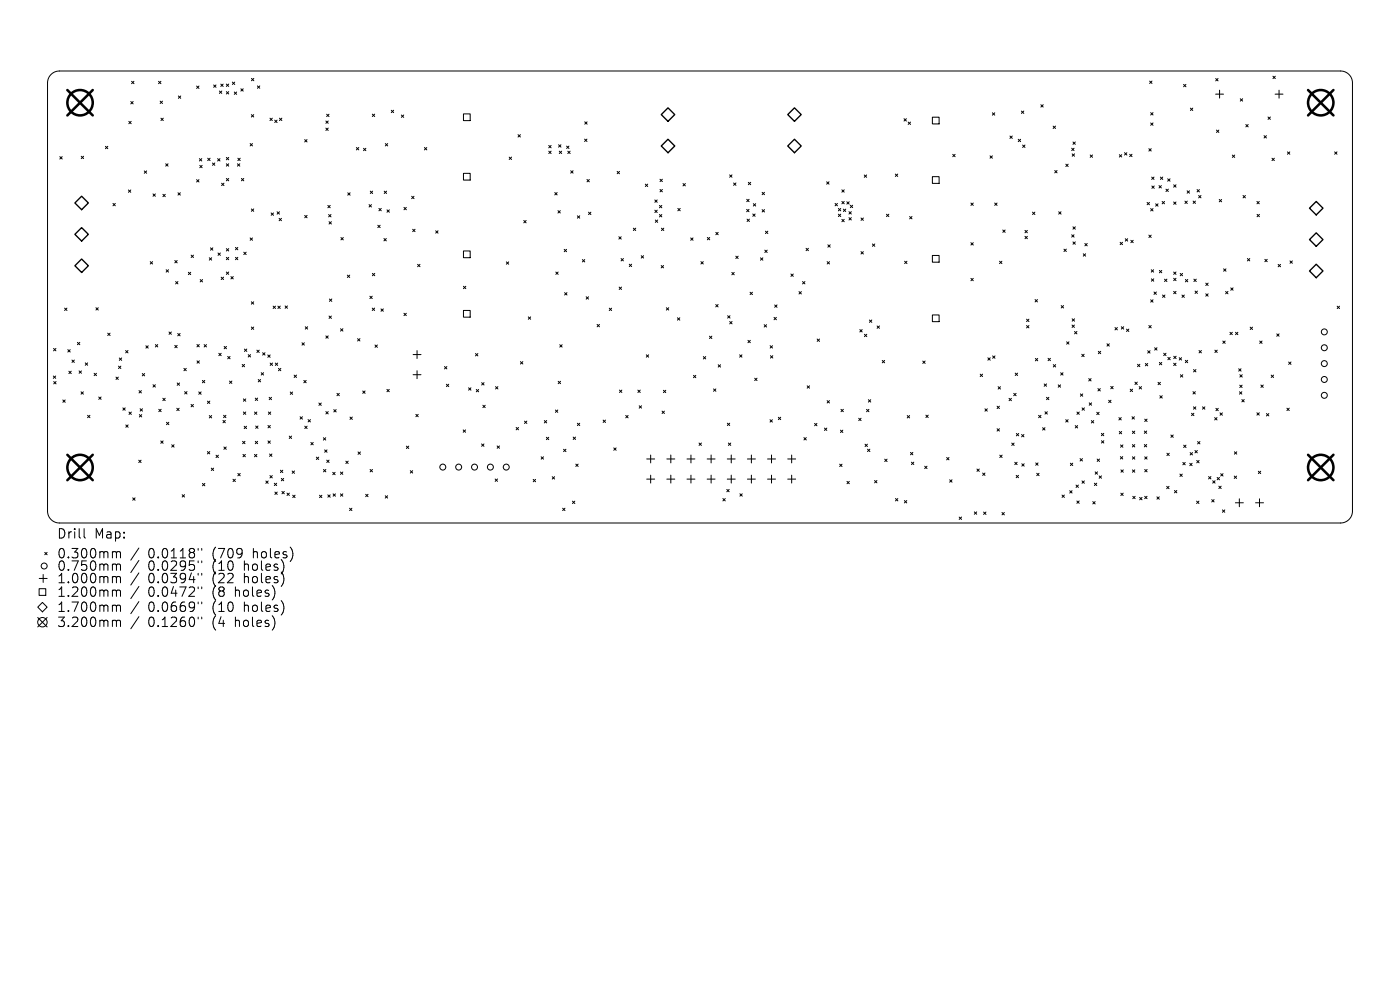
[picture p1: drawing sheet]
<svg xmlns="http://www.w3.org/2000/svg" width="297mm" height="210mm" viewBox="0 0 297 210" stroke-linecap="round" stroke-linejoin="round" font-family="sans-serif">
<defs><g id="words">
<g font-size="2.8">
<text x="12" y="114.5">Drill</text>
<text x="12" y="118.7">0.300mm</text>
<text x="20" y="114.5">Map:</text>
<text x="31.4" y="118.7">0.0118&quot;</text>
<text x="45.2" y="118.7">(709</text>
<text x="53.9" y="118.7">holes)</text>
<text x="12" y="121.4">0.750mm</text>
<text x="12" y="124">1.000mm</text>
<text x="31.4" y="121.4">0.0295&quot;</text>
<text x="31.4" y="124">0.0394&quot;</text>
<text x="45.2" y="121.4">(10</text>
<text x="45.2" y="124">(22</text>
<text x="52" y="121.4">holes)</text>
<text x="52" y="124">holes)</text>
<text x="12" y="126.9">1.200mm</text>
<text x="12" y="130.1">1.700mm</text>
<text x="31.4" y="126.9">0.0472&quot;</text>
<text x="31.4" y="130.1">0.0669&quot;</text>
<text x="45.2" y="126.9">(8</text>
<text x="45.2" y="130.1">(10</text>
<text x="50.1" y="126.9">holes)</text>
<text x="52" y="130.1">holes)</text>
<text x="12" y="133.3">3.200mm</text>
<text x="31.4" y="133.3">0.1260&quot;</text>
<text x="45.2" y="133.3">(4</text>
<text x="50.1" y="133.3">holes)</text>
</g>
</g></defs>
<g fill="none" stroke="#000" stroke-width=".21">
<path d="M10.8 15.8l.9-.6 .9-.1h271.8a2.52 2.52 0 0 1 2.5 2.5v90.8a2.52 2.52 0 0 1-2.5 2.5h-271.8a2.52 2.52 0 0 1-2.5-2.5v-90.8l.1-.9zM27.9 17.2l.5 .6M28.4 17.2l-.5 .6M33.6 17.2l.5 .6M34.1 17.2l-.5 .6M41.7 18.3l.5 .5M42.2 18.3l-.5 .5M45.3 18l.5 .5M45.8 18l-.5 .5M46.5 19.3l.5 .5M46.8 17.8l.5 .5M47 19.3l-.5 .5"/>
<path d="M47.3 17.8l-.5 .5M48 17.8l.5 .5M48 19.4l.5 .5M48.5 17.8l-.5 .5M48.5 19.4l-.5 .5M49.3 17.4l.5 .5M49.7 19.5l.5 .5M49.8 17.4l-.5 .5M50.2 19.5l-.5 .5M51.1 18.8l.5 .5M51.6 18.8l-.5 .5M53.3 16.6l.6 .5"/>
<path d="M53.9 16.6l-.6 .5M54.6 18.2l.5 .5M55.1 18.2l-.5 .5M243.9 17.2l.5 .5M244.4 17.2l-.5 .5M251.1 17.9l.5 .5M251.6 17.9l-.5 .5M257.9 20h1.7M257.9 16.7l.5 .5M258.4 16.7l-.5 .5M258.7 19.1v1.7M270 16.2l.6 .5"/>
<path d="M270.5 20h1.7M270.6 16.2l-.6 .5M271.3 19.1v1.7M12.7 33.2l.5 .5M13.2 33.2l-.5 .5M17.2 33.1l.5 .5M17.7 33.1l-.5 .5M22.4 31l.5 .5M22.9 31l-.5 .5M27.3 25.7l.5 .5M27.7 21.5l.6 .5M27.8 25.7l-.5 .5"/>
<path d="M28.3 21.5l-.6 .5M30.6 36.3l.5 .5M31.1 36.3l-.5 .5M34 21.5l.5 .5M34.1 25.1l.5 .5M34.5 21.5l-.5 .5M34.6 25.1l-.5 .5M35.1 34.7l.6 .5M35.7 34.7l-.6 .5M37.8 20.4l.5 .5M38.3 20.4l-.5 .5M41.7 38.1l.5 .5"/>
<path d="M42.2 38.1l-.5 .5M42.3 33.6l.5 .6M42.4 35.1l.5 .5M42.8 33.6l-.5 .6M42.9 35.1l-.5 .5M44.1 33.6l.5 .5M44.6 33.6l-.5 .5M45.1 34.6l.5 .5M45.6 34.6l-.5 .5M46.2 33.6l.5 .6M46.7 33.6l-.5 .6M47 38.9l.5 .5"/>
<path d="M47.5 38.9l-.5 .5M48 33.4l.5 .5M48 34.7l.5 .5M48 37.9l.5 .5M48.5 37.9l-.5 .5M48.5 33.4l-.5 .5M48.5 34.7l-.5 .5M50.4 34.7l.5 .5M50.5 33.6l.5 .5M50.9 34.7l-.5 .5M51 33.6l-.5 .5M51.2 37.9l.5 .5"/>
<path d="M51.7 37.9l-.5 .5M53.1 30.5l.5 .5M53.3 24.3l.5 .5M53.6 30.5l-.5 .5M53.8 24.3l-.5 .5M57.3 25.1l.5 .5M57.8 25.1l-.5 .5M58.3 25.5l.5 .5M58.8 25.5l-.5 .5M59.3 25.1l.5 .5M59.8 25.1l-.5 .5M64.6 29.6l.5 .5"/>
<path d="M65.1 29.6l-.5 .5M69.1 25.7l.5 .5M69.1 27.2l.5 .5M69.3 24.2l.5 .5M69.6 25.7l-.5 .5M69.6 27.2l-.5 .5M69.8 24.2l-.5 .5M75.6 31.3l.5 .5M76.1 31.3l-.5 .5M77.1 31.5l.5 .5M77.6 31.5l-.5 .5M79 24.2l.5 .5"/>
<path d="M79.5 24.2l-.5 .5M81.7 30.5l.5 .5M82.2 30.5l-.5 .5M83 23.4l.5 .5M83.5 23.4l-.5 .5M85.1 24.4l.5 .5M85.6 24.4l-.5 .5M90 31.3l.5 .5M90.5 31.3l-.5 .5M98.3 24.2h1.4v1.4h-1.4zM98.3 36.8h1.4v1.4h-1.4zM108 33.3l.5 .5"/>
<path d="M108.5 33.3l-.5 .5M109.9 28.6l.5 .5M110.4 28.6l-.5 .5M116.4 30.9l.5 .5M116.4 32.1l.5 .5M116.9 30.9l-.5 .5M116.9 32.1l-.5 .5M118.5 30.7l.5 .5M118.7 32.1l.5 .5M119 30.7l-.5 .5M119.2 32.1l-.5 .5M120.2 31l.5 .5"/>
<path d="M120.5 32.1l.5 .5M120.7 31l-.5 .5M121 32.1l-.5 .5M121.1 36.2l.5 .5M121.6 36.2l-.5 .5M124 29.5l.5 .5M124.1 25.8l.5 .5M124.5 29.5l-.5 .5M124.5 38.1l.5 .5M124.6 25.8l-.5 .5M125 38.1l-.5 .5M130.9 36.4l.5 .5"/>
<path d="M131.4 36.4l-.5 .5M136.9 39.1l.5 .5M137.4 39.1l-.5 .5M140 38l.5 .5M140.5 38l-.5 .5M144.9 38.9l.5 .5M145.4 38.9l-.5 .5M154.8 37.1l.5 .5M155.3 37.1l-.5 .5M155.6 38.8l.5 .5M156.1 38.8l-.5 .5M158.8 38.7l.5 .5"/>
<path d="M159.3 38.7l-.5 .5M175.4 38.6l.5 .5M175.9 38.6l-.5 .5M183.3 37.1l.6 .5M183.9 37.1l-.6 .5M189.9 36.9l.5 .5M190.4 36.9l-.5 .5M191.8 25.2l.5 .5M192.3 25.2l-.5 .5M192.7 25.9l.5 .5M193.2 25.9l-.5 .5M197.8 24.9h1.4v1.4h-1.4z"/>
<path d="M197.8 37.5h1.4v1.4h-1.4zM202.1 32.7l.5 .5M202.6 32.7l-.5 .5M210 33.1l.5 .5M210.5 33.1l-.5 .5M210.5 23.9l.5 .5M211 23.9l-.5 .5M214.2 28.9l.6 .5M214.8 28.9l-.6 .5M216 29.5l.5 .5M216.5 29.5l-.5 .5M216.7 23.6l.5 .5"/>
<path d="M216.9 30.8l.5 .5M217.2 23.6l-.5 .5M217.4 30.8l-.5 .5M220.8 22.2l.5 .5M221.3 22.2l-.5 .5M223.4 26.8l.5 .5M223.8 36.2l.5 .5M223.9 26.8l-.5 .5M224.3 36.2l-.5 .5M226.1 34.8l.5 .5M226.6 34.8l-.5 .5M227.4 31.4l.5 .5"/>
<path d="M227.5 32.6l.5 .5M227.6 30.1l.5 .5M227.9 31.4l-.5 .5M228 32.6l-.5 .5M228.1 30.1l-.5 .5M231.3 32.9l.5 .5M231.8 32.9l-.5 .5M237.5 32.8l.5 .5M238 32.8l-.5 .5M238.6 32.4l.5 .5M239.1 32.4l-.5 .5M239.6 32.7l.6 .5"/>
<path d="M240.2 32.7l-.6 .5M243.7 31.5l.5 .5M244.1 23.9l.5 .5M244.1 26.1l.5 .5M244.2 31.5l-.5 .5M244.3 37.6l.5 .5M244.4 39.5l.5 .5M244.6 23.9l-.5 .5M244.6 26.1l-.5 .5M244.8 37.6l-.5 .5M244.9 39.5l-.5 .5M245.9 39.4l.5 .5"/>
<path d="M246.2 37.6l.5 .5M246.4 39.4l-.5 .5M246.7 37.6l-.5 .5M247.7 37.9l.5 .5M248.2 37.9l-.5 .5M249 39.2l.5 .5M249.5 39.2l-.5 .5M252.5 22.9l.5 .5M253 22.9l-.5 .5M258.1 27.6l.5 .5M258.6 27.6l-.5 .5M261.4 32.9l.5 .5"/>
<path d="M261.9 32.9l-.5 .5M263.1 20.9l.5 .6M263.6 20.9l-.5 .6M264.3 26.4l.5 .5M264.8 26.4l-.5 .5M268.2 28.8l.5 .5M268.7 28.8l-.5 .5M269 24.8l.5 .5M269.5 24.8l-.5 .5M269.8 33.6l.5 .5M270.3 33.6l-.5 .5M273.1 32.2l.5 .5"/>
<path d="M273.6 32.2l-.5 .5M283.1 32.2l.5 .5M283.6 32.2l-.5 .5M24 43.2l.5 .5M24.5 43.2l-.5 .5M27.2 40.3l.5 .5M27.7 40.3l-.5 .5M31.9 55.5l.5 .5M32.4 55.5l-.5 .5M32.5 41.1l.5 .5M33 41.1l-.5 .5M34.6 41.2l.5 .5"/>
<path d="M35.1 41.2l-.5 .5M35.2 57.2l.6 .5M35.8 57.2l-.6 .5M37.1 55.3l.5 .5M37.3 59.7l.5 .5M37.6 55.3l-.5 .5M37.8 59.7l-.5 .5M37.8 40.9l.5 .5M38.3 40.9l-.5 .5M40 57.8l.5 .5M40.5 57.8l-.5 .5M40.5 54.1l.6 .5"/>
<path d="M41.1 54.1l-.6 .5M42.5 59.3l.5 .5M43 59.3l-.5 .5M44.4 54.7l.5 .5M44.7 52.6l.5 .5M44.9 54.7l-.5 .5M45.2 52.6l-.5 .5M46.3 53.7l.5 .5M46.8 53.7l-.5 .5M46.9 58.8l.5 .5M47.4 58.8l-.5 .5M48 54.6l.5 .5"/>
<path d="M48 52.7l.5 .5M48 57.7l.5 .5M48.5 57.7l-.5 .5M48.5 52.7l-.5 .5M48.5 54.6l-.5 .5M49 58.7l.5 .5M49.5 58.7l-.5 .5M50 52.5l.5 .5M50 54.6l.5 .5M50.5 54.6l-.5 .5M50.5 52.5l-.5 .5M51.7 53.5l.5 .5"/>
<path d="M52.2 53.5l-.5 .5M53.1 50.5l.5 .5M53.3 44.3l.5 .5M53.6 50.5l-.5 .5M53.8 44.3l-.5 .5M57.5 45.2l.5 .5M58 45.2l-.5 .5M58.8 44.9l.5 .5M59.2 46.3l.5 .5M59.3 44.9l-.5 .5M59.7 46.3l-.5 .5M64.6 45.7l.5 .5"/>
<path d="M65.1 45.7l-.5 .5M69.5 43.6l.6 .5M69.7 45.5l.5 .5M69.8 47l.5 .5M70.1 43.6l-.6 .5M70.2 45.5l-.5 .5M70.3 47l-.5 .5M72.3 50.4l.5 .5M72.8 50.4l-.5 .5M73.7 58.4l.5 .5M73.8 40.9l.5 .5M74.2 58.4l-.5 .5"/>
<path d="M74.3 40.9l-.5 .5M78.3 43.4l.5 .5M78.5 40.5l.6 .5M78.8 43.4l-.5 .5M79 58l.5 .5M79.1 40.5l-.6 .5M79.5 58l-.5 .5M80.1 47.8l.6 .5M80.4 44.2l.5 .5M80.7 47.8l-.6 .5M80.9 44.2l-.5 .5M81.4 50.6l.6 .5"/>
<path d="M81.5 40.5l.5 .5M82 50.6l-.6 .5M82 40.5l-.5 .5M82.1 44.5l.5 .5M82.6 44.5l-.5 .5M85.7 44l.5 .5M86.2 44l-.5 .5M87.3 41.6l.5 .5M87.5 48.6l.6 .5M87.8 41.6l-.5 .5M88.1 48.6l-.6 .5M88.6 56.1l.5 .5"/>
<path d="M89.1 56.1l-.5 .5M92.4 49l.5 .5M92.9 49l-.5 .5M98.3 53.2h1.4v1.5h-1.4zM107.4 55.6l.5 .5M107.9 55.6l-.5 .5M111.1 46.8l.5 .5M111.6 46.8l-.5 .5M117.7 40.8l.5 .6M117.9 57.7l.5 .5M118.2 40.8l-.5 .6M118.4 44.7l.5 .5"/>
<path d="M118.4 57.7l-.5 .5M118.9 44.7l-.5 .5M119.7 52.9l.5 .5M120.2 52.9l-.5 .5M122.5 45.8l.5 .5M123 45.8l-.5 .5M123.5 55.1l.6 .5M124.1 55.1l-.6 .5M124.9 45l.5 .5M125.4 45l-.5 .5M131.3 50.2l.5 .5M131.8 54.8l.5 .5"/>
<path d="M131.8 50.2l-.5 .5M132.3 54.8l-.5 .5M133.5 56l.5 .6M134 56l-.5 .6M134.4 48.4l.5 .5M134.9 48.4l-.5 .5M136 54.2l.5 .5M136.5 54.2l-.5 .5M138.9 42.4l.5 .5M138.9 44.6l.5 .5M139 46.7l.5 .5M139.4 42.4l-.5 .5"/>
<path d="M139.4 44.6l-.5 .5M139.5 46.7l-.5 .5M139.9 43.6l.5 .5M139.9 45.5l.5 .5M140 40.2l.5 .5M140.3 56.3l.5 .5M140.3 48.4l.5 .5M140.4 43.6l-.5 .5M140.4 45.5l-.5 .5M140.5 40.2l-.5 .5M140.8 56.3l-.5 .5M140.8 48.4l-.5 .5"/>
<path d="M143.8 44.2l.5 .5M144.3 44.2l-.5 .5M146.5 50.5l.5 .5M147 50.5l-.5 .5M148.7 55.5l.5 .5M149.2 55.5l-.5 .5M150.1 50.4l.5 .5M150.6 50.4l-.5 .5M151.9 49.3l.5 .5M152.4 49.3l-.5 .5M155.3 57.8l.5 .5M155.8 57.8l-.5 .5"/>
<path d="M156.1 54.3l.5 .5M156.6 54.3l-.5 .5M158.4 44.4l.5 .5M158.4 42.3l.5 .5M158.5 46.5l.5 .5M158.9 44.4l-.5 .5M158.9 42.3l-.5 .5M159 46.5l-.5 .5M159.7 45.4l.5 .5M159.8 43.2l.5 .5M160.2 45.4l-.5 .5M160.3 43.2l-.5 .5"/>
<path d="M161.3 54.7l.5 .5M161.7 40.8l.5 .5M161.7 44.5l.5 .5M161.8 54.7l-.5 .5M162.2 40.8l-.5 .5M162.2 44.5l-.5 .5M162.3 53.1l.5 .5M162.4 49l.5 .5M162.8 53.1l-.5 .5M162.9 49l-.5 .5M167.8 58.1l.5 .5M168.3 58.1l-.5 .5"/>
<path d="M170.3 59.7l.5 .5M170.8 59.7l-.5 .5M171 52.7l.5 .5M171.5 52.7l-.5 .5M175.5 55.5l.5 .5M175.6 51.9l.5 .5M176 55.5l-.5 .5M176.1 51.9l-.5 .5M177.2 43.2l.5 .5M177.7 43.2l-.5 .5M177.9 44.2l.5 .5M177.9 45.4l.5 .5"/>
<path d="M178.4 44.2l-.5 .5M178.4 45.4l-.5 .5M178.6 40.3l.5 .5M178.6 42.7l.5 .5M178.6 46.5l.5 .5M178.9 44.4l.5 .5M179.1 42.7l-.5 .5M179.1 40.3l-.5 .5M179.1 46.5l-.5 .5M179.4 44.4l-.5 .5M179.6 42.8l.6 .5M180.1 44.9l.5 .5"/>
<path d="M180.1 46.2l.5 .5M180.2 42.8l-.6 .5M180.4 43.5l.5 .5M180.6 44.9l-.5 .5M180.6 46.2l-.5 .5M180.9 43.5l-.5 .5M182.7 46.2l.5 .6M182.7 53.4l.5 .5M183.2 46.2l-.5 .6M183.2 53.4l-.5 .5M185.1 51.7l.5 .6M185.6 51.7l-.5 .6"/>
<path d="M188.1 45.4l.5 .5M188.6 45.4l-.5 .5M191.9 55.4l.5 .5M192.4 55.4l-.5 .5M193 45.9l.5 .5M193.5 45.9l-.5 .5M197.8 54.2h1.4v1.4h-1.4zM206 43.1l.5 .5M206 51.5l.5 .5M206 59l.5 .6M206.5 43.1l-.5 .5M206.5 51.5l-.5 .5"/>
<path d="M206.5 59l-.5 .6M211 43.1l.5 .5M211.5 43.1l-.5 .5M212 55.4l.5 .5M212.5 55.4l-.5 .5M212.7 48.8l.5 .5M213.2 48.8l-.5 .5M217.4 48.9l.5 .5M217.4 50.1l.5 .5M217.9 48.9l-.5 .5M217.9 50.1l-.5 .5M219 45l.5 .5"/>
<path d="M219.5 45l-.5 .5M224.6 44.9l.5 .5M225.1 44.9l-.5 .5M225.7 52.9l.5 .5M226.2 52.9l-.5 .5M227.4 49.8l.5 .5M227.6 48.1l.5 .5M227.6 51.3l.5 .5M227.9 49.8l-.5 .5M228.1 48.1l-.5 .5M228.1 51.3l-.5 .5M229.8 53.8l.5 .5"/>
<path d="M230.1 51.6l.5 .6M230.3 53.8l-.5 .5M230.6 51.6l-.5 .6M237.6 51.4l.5 .5M238.1 51.4l-.5 .5M238.7 50.6l.5 .5M239.2 50.6l-.5 .5M239.9 51l.5 .5M240.4 51l-.5 .5M243.3 42.9l.6 .5M243.7 49.9l.5 .5M243.9 42.9l-.6 .5"/>
<path d="M244.1 44.2l.5 .6M244.2 49.9l-.5 .5M244.2 57.2l.5 .5M244.3 59.2l.5 .5M244.6 44.2l-.5 .6M244.7 57.2l-.5 .5M244.8 59.2l-.5 .5M245.2 43.2l.5 .5M245.7 43.2l-.5 .5M246 57.4l.5 .5M246.5 57.4l-.5 .5M246.5 42.7l.6 .5"/>
<path d="M247.1 42.7l-.6 .5M247.1 59.2l.5 .5M247.4 40.1l.5 .5M247.6 59.2l-.5 .5M247.9 40.1l-.5 .5M249 57.7l.5 .5M249 42.8l.5 .5M249 59l.5 .5M249.5 42.8l-.5 .5M249.5 57.7l-.5 .5M249.5 59l-.5 .5M250.4 58l.5 .5"/>
<path d="M250.9 58l-.5 .5M251.4 42.7l.5 .5M251.5 59.3l.5 .5M251.8 40.5l.5 .5M251.9 42.7l-.5 .5M252 59.3l-.5 .5M252.3 40.5l-.5 .5M253.1 42.6l.5 .6M253.3 59.2l.5 .5M253.6 42.6l-.5 .6M253.8 59.2l-.5 .5M253.9 40.2l.6 .5"/>
<path d="M254.3 41.5l.5 .5M254.5 40.2l-.6 .5M254.8 41.5l-.5 .5M258.7 42.3l.5 .5M259.2 42.3l-.5 .5M259.6 57l.5 .5M260.1 57l-.5 .5M263.7 41.5l.5 .5M264.2 41.5l-.5 .5M264.6 54.8l.5 .5M265.1 54.8l-.5 .5M266.6 42.7l.6 .5"/>
<path d="M266.7 45.5l.5 .5M267.2 42.7l-.6 .5M267.2 45.5l-.5 .5M268.3 55l.5 .5M268.8 55l-.5 .5M271.2 56.1l.5 .5M271.7 56.1l-.5 .5M273.7 55.3l.5 .6M274.2 55.3l-.5 .6M11.3 79.8l.5 .5M11.4 73.9l.5 .5M11.8 79.8l-.5 .5"/>
<path d="M11.9 73.9l-.5 .5M13.7 65.4l.5 .5M14.2 65.4l-.5 .5M14.4 74.2l.5 .5M14.6 78.7l.5 .6M14.9 74.2l-.5 .5M15.1 78.7l-.5 .6M15.3 76.4l.5 .5M15.8 76.4l-.5 .5M16.4 72.6l.5 .5M16.8 78.7l.5 .5M16.9 72.6l-.5 .5"/>
<path d="M17.3 78.7l-.5 .5M18.1 77l.5 .5M18.6 77l-.5 .5M20 79.2l.5 .5M20.3 65.3l.5 .5M20.5 79.2l-.5 .5M20.8 65.3l-.5 .5M22.9 70.7l.5 .5M23.4 70.7l-.5 .5M24.6 80l.5 .5M25.1 80l-.5 .5M25.1 77.7l.5 .5"/>
<path d="M25.3 75.9l.5 .5M25.6 77.7l-.5 .5M25.8 75.9l-.5 .5M26.7 74.4l.5 .5M27.2 74.4l-.5 .5M30.2 79.2l.5 .5M30.7 79.2l-.5 .5M30.9 73.3l.5 .6M31.4 73.3l-.5 .6M33 73.1l.5 .5M33.5 73.1l-.5 .5M35.9 70.4l.5 .5"/>
<path d="M36.4 70.4l-.5 .5M37.1 73.3l.5 .5M37.6 73.3l-.5 .5M37.7 70.7l.5 .5M38.2 70.7l-.5 .5M39 78.1l.5 .5M39.5 78.1l-.5 .5M41.8 73.1l.5 .5M41.8 76.5l.5 .5M42.3 73.1l-.5 .5M42.3 76.5l-.5 .5M43.3 73.1l.5 .5"/>
<path d="M43.8 73.1l-.5 .5M46.4 74.9l.5 .6M46.9 74.9l-.5 .6M47.5 73.5l.6 .5M48.1 73.5l-.6 .5M48.3 75.6l.5 .5M48.8 75.6l-.5 .5M51.4 77.3l.5 .5M51.9 74l.5 .5M51.9 77.3l-.5 .5M52.4 74l-.5 .5M52.7 75.2l.5 .5"/>
<path d="M53.2 75.2l-.5 .5M53.3 64l.5 .5M53.3 69.4l.5 .5M53.8 64l-.5 .5M53.8 69.4l-.5 .5M54.5 74.3l.5 .5M55 74.3l-.5 .5M55.4 79.1l.5 .5M55.7 74.8l.5 .5M55.9 79.1l-.5 .5M56.2 74.8l-.5 .5M56.8 75.3l.5 .5"/>
<path d="M57.3 77l.5 .5M57.3 75.3l-.5 .5M57.8 77l-.5 .5M57.9 64.9l.5 .5M58.4 77l.5 .5M58.4 64.9l-.5 .5M58.9 77l-.5 .5M59 64.9l.5 .5M59.1 78.1l.5 .5M59.5 64.9l-.5 .5M59.6 78.1l-.5 .5M60.5 64.9l.5 .5"/>
<path d="M61 64.9l-.5 .5M62.4 79.6l.5 .5M62.9 79.6l-.5 .5M64.1 72.7l.5 .5M64.6 72.7l-.5 .5M64.8 69.3l.5 .5M65.3 69.3l-.5 .5M69.1 71.2l.5 .5M69.6 71.2l-.5 .5M69.8 67l.5 .5M69.9 63.4l.5 .5M70.3 67l-.5 .5"/>
<path d="M70.4 63.4l-.5 .5M72.2 69.7l.5 .5M72.7 69.7l-.5 .5M75.9 71.8l.5 .5M76.4 71.8l-.5 .5M78.5 62.8l.5 .5M79 62.8l-.5 .5M79 65.4l.5 .5M79.5 65.4l-.5 .5M79.6 73.2l.5 .5M80.1 73.2l-.5 .5M80.8 65.5l.5 .5"/>
<path d="M81.3 65.5l-.5 .5M85.7 66.5l.5 .5M86.2 66.5l-.5 .5M87.6 75.2h1.7M87.6 79.5h1.7M88.5 74.4v1.7M88.5 78.6v1.7M94.3 77.8l.5 .5M94.8 77.8l-.5 .5M98.3 60.7l.5 .5M98.3 65.9h1.4v1.4h-1.4zM98.8 60.7l-.5 .5"/>
<path d="M100.9 75l.5 .5M101.4 75l-.5 .5M110.4 76.7l.5 .5M110.9 76.7l-.5 .5M112.1 67.2l.5 .5M112.6 67.2l-.5 .5M118.8 73.1l.5 .5M119.3 73.1l-.5 .5M119.8 62.1l.5 .5M120.3 62.1l-.5 .5M124.4 63l.5 .5M124.9 63l-.5 .5"/>
<path d="M126.7 68.8l.5 .5M127.2 68.8l-.5 .5M129.2 65.4l.6 .5M129.8 65.4l-.6 .5M131.4 60.9l.5 .5M131.9 60.9l-.5 .5M137.1 75.3l.5 .5M137.6 75.3l-.5 .5M141.4 65.3l.5 .5M141.9 65.3l-.5 .5M143.7 67.4l.5 .5M144.2 67.4l-.5 .5"/>
<path d="M147.1 79.6l.5 .5M147.6 79.6l-.5 .5M149.2 75.6l.5 .5M149.7 75.6l-.5 .5M150.5 71.3l.5 .5M151 71.3l-.5 .5M151.8 64.6l.5 .5M152.3 64.6l-.5 .5M152.4 77.4l.5 .5M152.9 77.4l-.5 .5M154.4 67l.5 .5M154.8 68.2l.5 .5"/>
<path d="M154.9 67l-.5 .5M155.3 68.2l-.5 .5M156.9 75.3l.5 .5M157.4 75.3l-.5 .5M158.7 72.2l.5 .5M159.1 62l.5 .5M159.2 72.2l-.5 .5M159.6 62l-.5 .5M162.1 68.9l.5 .5M162.6 68.9l-.5 .5M163.4 73.3l.5 .5M163.4 75.5l.5 .5"/>
<path d="M163.9 73.3l-.5 .5M163.9 75.5l-.5 .5M164.2 67.3l.5 .5M164.3 64.7l.5 .5M164.7 67.3l-.5 .5M164.8 64.7l-.5 .5M169.5 61.9l.5 .5M170 61.9l-.5 .5M173.4 71.9l.5 .5M173.9 71.9l-.5 .5M182.4 69.9l.5 .5M182.9 69.9l-.5 .5"/>
<path d="M183.4 70.9l.5 .5M183.9 70.9l-.5 .5M184.4 67.9l.5 .5M184.9 67.9l-.5 .5M186.1 69.1l.5 .5M186.6 69.1l-.5 .5M187.2 76.5l.5 .5M187.7 76.5l-.5 .5M195.8 76.6l.5 .5M196.3 76.6l-.5 .5M197.8 66.8h1.4v1.4h-1.4zM207.9 79.4l.5 .5"/>
<path d="M208.4 79.4l-.5 .5M209.6 75.9l.5 .5M210.1 75.9l-.5 .5M210.6 75.5l.5 .5M211.1 75.5l-.5 .5M215.4 79.2l.5 .5M215.9 79.2l-.5 .5M217.8 67.7l.5 .5M217.8 69.1l.5 .5M218.3 67.7l-.5 .5M218.3 69.1l-.5 .5M219.6 63.5l.5 .6"/>
<path d="M219.6 76l.6 .5M220.1 63.5l-.5 .6M220.2 76l-.6 .5M222.3 76l.5 .5M222.8 76l-.5 .5M223.4 77.3l.6 .5M224 77.3l-.6 .5M225 79.1l.5 .5M225.1 64.8l.5 .5M225.5 79.1l-.5 .5M225.6 64.8l-.5 .5M226.3 72.5l.5 .5"/>
<path d="M226.8 72.5l-.5 .5M227.4 69l.5 .5M227.5 67.6l.5 .5M227.9 69l-.5 .5M228 67.6l-.5 .5M228 70.3l.5 .5M228.5 70.3l-.5 .5M229.5 75.1l.5 .6M230 75.1l-.5 .6M233 74.5l.5 .5M233.5 74.5l-.5 .5M234.8 72.9l.5 .5"/>
<path d="M235.3 72.9l-.5 .5M236.5 69.5l.5 .5M237 69.5l-.5 .5M237.9 69.3l.5 .5M238.4 69.3l-.5 .5M239 69.8l.5 .5M239.5 69.8l-.5 .5M241.3 77.3l.5 .5M241.8 77.3l-.5 .5M243 77.1l.5 .5M243.5 74.4l.5 .5M243.5 77.1l-.5 .5"/>
<path d="M243.7 69l.5 .6M244 74.4l-.5 .5M244.1 63.6l.5 .5M244.2 69l-.5 .6M244.6 63.6l-.5 .5M244.8 61.9l.5 .5M244.9 73.8l.6 .5M245.3 61.9l-.5 .5M245.5 73.8l-.6 .5M246 76.9l.5 .5M246.5 76.9l-.5 .5M246.6 62.6l.5 .5"/>
<path d="M246.9 74.9l.5 .5M247.1 62.6l-.5 .5M247.4 74.9l-.5 .5M247.7 75.8l.6 .5M248.3 75.8l-.6 .5M249 77l.5 .6M249 61.8l.5 .5M249 75.6l.5 .5M249.5 61.8l-.5 .5M249.5 77l-.5 .6M249.5 75.6l-.5 .5M250.2 75.9l.5 .5"/>
<path d="M250.4 79.5l.5 .5M250.7 75.9l-.5 .5M250.8 62.6l.5 .5M250.9 79.5l-.5 .5M251.3 62.6l-.5 .5M251.5 76.4l.5 .5M252 76.4l-.5 .5M253.2 78.4l.5 .5M253.5 61.7l.5 .5M253.7 78.4l-.5 .5M254 61.7l-.5 .5M254.4 74.4l.5 .5"/>
<path d="M254.9 74.4l-.5 .5M255.8 60.1l.5 .5M255.8 62.3l.5 .5M256.3 60.1l-.5 .5M256.3 62.3l-.5 .5M257.7 74.3l.5 .5M258.2 74.3l-.5 .5M259.4 72.3l.5 .5M259.9 72.3l-.5 .5M260 61.8l.5 .5M260.5 61.8l-.5 .5M260.9 70.5l.5 .5"/>
<path d="M261.1 61.1l.5 .5M261.4 70.5l-.5 .5M261.6 61.1l-.5 .5M262.1 70.5l.5 .5M262.6 70.5l-.5 .5M262.8 78.2l.5 .5M263 79.5l.5 .5M263.3 78.2l-.5 .5M263.5 79.5l-.5 .5M265.2 69.4l.5 .5M265.7 69.4l-.5 .5M267.2 72.3l.5 .5"/>
<path d="M267.7 72.3l-.5 .5M269.7 79.6l.5 .5M270.2 79.6l-.5 .5M270.9 70.8l.5 .5M271.4 70.8l-.5 .5M273.4 76.8l.5 .5M273.9 76.8l-.5 .5M283.7 65l.5 .5M284.2 65l-.5 .5M11.4 80.9l.5 .5M11.9 80.9l-.5 .5M13.3 84.8l.5 .5"/>
<path d="M13.8 84.8l-.5 .5M17.2 83.1l.5 .5M17.7 83.1l-.5 .5M18.6 88.1l.5 .5M19.1 88.1l-.5 .5M20.9 84.2l.6 .5M21.5 84.2l-.6 .5M26.1 86.5l.5 .5M26.6 86.5l-.5 .5M26.7 90.1l.5 .5M27.2 90.1l-.5 .5M27.4 87.4l.5 .5"/>
<path d="M27.9 87.4l-.5 .5M29.4 97.6l.5 .5M29.5 82.9l.5 .5M29.6 87.9l.5 .6M29.7 86.7l.5 .5M29.9 97.6l-.5 .5M30 82.9l-.5 .5M30.1 87.9l-.5 .6M30.2 86.7l-.5 .5M32.5 81.6l.5 .5M33 81.6l-.5 .5M33.7 86.8l.5 .5"/>
<path d="M34.1 93.5l.5 .5M34.2 86.8l-.5 .5M34.5 84.5l.5 .5M34.6 93.5l-.5 .5M35 84.5l-.5 .5M35.3 89.6l.5 .5M35.8 89.6l-.5 .5M36.4 94.3l.5 .5M36.9 94.3l-.5 .5M37.5 86.6l.5 .5M37.6 81.2l.5 .5M38 86.6l-.5 .5"/>
<path d="M38.1 81.2l-.5 .5M39.2 83.1l.5 .5M39.7 83.1l-.5 .5M40.5 85.8l.5 .5M41 85.8l-.5 .5M42.2 83.1l.5 .5M42.7 83.1l-.5 .5M42.9 80.7l.5 .5M43.4 80.7l-.5 .5M44 95.8l.5 .5M44 85.1l.5 .5M44.4 88.2l.5 .5"/>
<path d="M44.5 95.8l-.5 .5M44.5 85.1l-.5 .5M44.8 99.3l.5 .5M44.9 88.2l-.5 .5M45.3 99.3l-.5 .5M45.8 96.6l.5 .5M46.3 96.6l-.5 .5M47.3 89.2l.5 .5M47.4 88.1l.5 .5M47.5 94.8l.5 .5M47.8 89.2l-.5 .5M47.9 88.1l-.5 .5"/>
<path d="M48 94.8l-.5 .5M48.7 80.8l.5 .5M49.2 80.8l-.5 .5M51.5 93.6l.5 .5M51.5 96.4l.6 .5M51.6 84.6l.5 .5M51.6 87.4l.5 .5M51.8 90.4l.5 .5M52 93.6l-.5 .5M52.1 96.4l-.6 .5M52.1 84.6l-.5 .5M52.1 87.4l-.5 .5"/>
<path d="M52.3 90.4l-.5 .5M54 87.4l.5 .5M54 96.4l.5 .5M54.2 84.4l.5 .6M54.2 93.6l.5 .5M54.2 90.4l.5 .5M54.5 87.4l-.5 .5M54.5 96.4l-.5 .5M54.7 84.4l-.5 .6M54.7 93.6l-.5 .5M54.7 90.4l-.5 .5M54.8 80.5l.5 .5"/>
<path d="M55.3 80.5l-.5 .5M56.8 90.3l.6 .5M56.8 93.5l.6 .5M56.9 87.4l.5 .5M57.1 84.3l.5 .5M57.2 96.3l.5 .5M57.4 93.5l-.6 .5M57.4 90.3l-.6 .5M57.4 87.4l-.5 .5M57.6 84.3l-.5 .5M57.7 96.3l-.5 .5M59.5 99.7l.5 .5"/>
<path d="M60 99.7l-.5 .5M61.4 92.5l.5 .5M61.6 83.2l.5 .5M61.9 92.5l-.5 .5M62 99.9l.5 .5M62.1 83.2l-.5 .5M62.5 99.9l-.5 .5M63.7 88.4l.5 .5M64.2 88.4l-.5 .5M64.5 80.7l.5 .5M64.7 90.4l.5 .5M65 80.7l-.5 .5"/>
<path d="M65.2 90.4l-.5 .5M65.4 89l.5 .5M65.9 89l-.5 .5M65.9 93.9l.6 .5M66.5 93.9l-.6 .5M67.1 97l.5 .5M67.6 97l-.5 .5M67.6 85.5l.6 .5M68.2 85.5l-.6 .5M68.6 92.9l.5 .5M68.6 99.6l.5 .5M68.9 95.4l.5 .5"/>
<path d="M69.1 92.9l-.5 .5M69.1 99.6l-.5 .5M69.1 87.3l.5 .5M69.3 97.6l.5 .5M69.4 95.4l-.5 .5M69.6 87.3l-.5 .5M69.8 97.6l-.5 .5M70.8 86.9l.5 .5M71.3 86.9l-.5 .5M71.5 83.4l.5 .5M72 83.4l-.5 .5M73.4 97.8l.5 .5"/>
<path d="M73.9 97.8l-.5 .5M74.2 88.5l.5 .5M74.7 88.5l-.5 .5M76 95.9l.5 .5M76.5 95.9l-.5 .5M77 82.9l.5 .5M77.5 82.9l-.5 .5M78.5 99.6l.5 .5M79 99.6l-.5 .5M82.1 82.6l.5 .5M82.6 82.6l-.5 .5M86.2 94.6l.5 .5"/>
<path d="M86.7 94.6l-.5 .5M87 99.8l.5 .5M87.5 99.8l-.5 .5M88.2 87.9l.5 .5M88.7 87.9l-.5 .5M94.7 81.5l.5 .5M95.2 81.5l-.5 .5M98.3 91.2l.5 .5M98.8 91.2l-.5 .5M99.4 82.3l.5 .5M99.9 82.3l-.5 .5M101 82.6l.5 .5"/>
<path d="M101.5 82.6l-.5 .5M102.2 94.2l.5 .5M102.2 81.2l.5 .5M102.4 86l.5 .5M102.7 94.2l-.5 .5M102.7 81.2l-.5 .5M102.9 86l-.5 .5M105.1 82l.5 .5M105.5 94.6l.5 .5M105.6 82l-.5 .5M106 94.6l-.5 .5M109.5 90.7l.5 .5"/>
<path d="M110 90.7l-.5 .5M111.3 89.3l.5 .5M111.8 89.3l-.5 .5M114.8 96.9l.5 .5M115.3 96.9l-.5 .5M115.5 89.2l.5 .5M115.9 92.8l.5 .5M116 89.2l-.5 .5M116.4 92.8l-.5 .5M117.8 87l.5 .5M118.3 87l-.5 .5M118.4 80.9l.5 .5"/>
<path d="M118.9 80.9l-.5 .5M119.6 95.3l.5 .5M120.1 95.3l-.5 .5M121.6 92.7l.5 .5M122.1 92.7l-.5 .5M122.1 98.4l.6 .6M122.5 89.8l.5 .5M122.7 98.4l-.6 .6M123 89.8l-.5 .5M128 89.1l.5 .5M128.5 89.1l-.5 .5M130.2 95l.5 .5"/>
<path d="M130.7 95l-.5 .5M131.4 82.8l.5 .5M131.9 82.8l-.5 .5M132.7 88.1l.6 .5M133.3 88.1l-.6 .5M135.3 82.8l.5 .5M135.6 86.1l.5 .5M135.8 82.8l-.5 .5M136.1 86.1l-.5 .5M137.2 97.4h1.7M138 96.5v1.7M140.5 87.2l.5 .5"/>
<path d="M140.7 82.8l.5 .5M141 87.2l-.5 .5M141.2 82.8l-.5 .5M141.5 97.4h1.7M142.3 96.5v1.7M145.7 97.4h1.7M146.6 96.5v1.7M148.3 94l.5 .5M148.8 94l-.5 .5M150 97.4h1.7M150.9 96.5v1.7M151.4 82.5l.5 .5"/>
<path d="M151.9 82.5l-.5 .5M154.3 97.4h1.7M154.3 89.8l.5 .5M154.5 94l.5 .5M154.8 89.8l-.5 .5M155 94l-.5 .5M155.1 96.5v1.7M158.6 97.4h1.6M159.4 96.5v1.7M160.1 80.2l.5 .5M160.6 80.2l-.5 .5M162.8 97.4h1.7"/>
<path d="M163.4 89l.5 .5M163.7 96.5v1.7M163.9 89l-.5 .5M165.1 88.5l.5 .5M165.6 88.5l-.5 .5M167.1 97.4h1.7M167.9 96.5v1.7M170.5 92.8l.6 .5M171.1 92.8l-.6 .5M171.2 81.8l.5 .5M171.7 81.8l-.5 .5M172.8 89.8l.5 .5"/>
<path d="M173.3 89.8l-.5 .5M174.9 90.8l.5 .5M175.4 90.8l-.5 .5M175.5 85l.5 .5M176 85l-.5 .5M178.1 98.5l.5 .5M178.3 91.2l.5 .6M178.4 86.8l.5 .5M178.6 98.5l-.5 .5M178.8 91.2l-.5 .6M178.9 86.8l-.5 .5M182.2 88.7l.5 .5"/>
<path d="M182.7 88.7l-.5 .5M183.5 94.2l.5 .5M183.8 86.8l.5 .5M184 94.2l-.5 .5M184 95.3l.5 .5M184.2 84.8l.5 .5M184.3 86.8l-.5 .5M184.5 95.3l-.5 .5M184.7 84.8l-.5 .5M187.7 97.4l.5 .5M188.2 97.4l-.5 .5M192.5 88.2l.5 .5"/>
<path d="M193 88.2l-.5 .5M193.2 96l.5 .5M193.4 98l.5 .5M193.7 96l-.5 .5M193.9 98l-.5 .5M196.2 98.9l.5 .5M196.4 88.1l.5 .5M196.7 98.9l-.5 .5M196.9 88.1l-.5 .5M200.8 97l.5 .6M201.3 97l-.5 .6M207.3 99.5l.5 .5"/>
<path d="M207.8 99.5l-.5 .5M208.9 86.7l.6 .5M209.5 86.7l-.6 .5M211.5 86.2l.5 .5M211.5 90.9l.5 .5M211.7 82l.6 .5M212 86.2l-.5 .5M212 90.9l-.5 .5M212.1 96.5l.5 .5M212.3 82l-.6 .5M212.6 96.5l-.5 .5M214.1 84.5l.5 .5"/>
<path d="M214.6 84.5l-.5 .5M214.6 94l.5 .5M215.1 83.4l.5 .5M215.1 94l-.5 .5M215.3 98.1l.5 .5M215.6 83.4l-.5 .5M215.6 92l.5 .5M215.8 98.1l-.5 .5M216.1 92l-.5 .5M216.7 92.2l.5 .5M216.8 98.4l.5 .5M217.2 92.2l-.5 .5"/>
<path d="M217.3 98.4l-.5 .5M219.7 98.2l.5 .5M220.2 98.2l-.5 .5M220.3 88.1l.5 .5M220.8 88.1l-.5 .5M221.2 90.7l.5 .5M221.5 81.4l.5 .5M221.7 87.3l.5 .5M221.7 90.7l-.5 .5M222 84.3l.5 .5M222 81.4l-.5 .5M222.2 87.3l-.5 .5"/>
<path d="M222.5 84.3l-.5 .5M224.5 81.6l.5 .5M225 81.6l-.5 .5M226.1 89l.5 .5M226.6 89l-.5 .5M227.1 98.3l.5 .5M227.6 98.3l-.5 .5M228.1 90.3l.5 .5M228.5 87.4l.5 .5M228.6 90.3l-.5 .5M229 87.4l-.5 .5M229.1 97.3l.5 .5"/>
<path d="M229.2 83.6l.5 .5M229.6 86.5l.5 .5M229.6 97.3l-.5 .5M229.7 83.6l-.5 .5M230.1 86.5l-.5 .5M231 80.3l.5 .5M231.1 85.5l.5 .5M231.5 80.3l-.5 .5M231.5 89.2l.5 .5M231.6 85.5l-.5 .5M232 89.2l-.5 .5M232.7 87.5l.5 .5"/>
<path d="M232.8 97.4l.5 .5M232.9 82.4l.5 .5M233.2 87.5l-.5 .5M233.3 97.4l-.5 .5M233.4 82.4l-.5 .5M233.7 91.9l.5 .5M233.7 93.5l.5 .5M234.2 91.9l-.5 .5M234.2 93.5l-.5 .5M235.2 84.9l.5 .5M235.6 82l.5 .5M235.7 84.9l-.5 .5"/>
<path d="M236.1 82l-.5 .5M237.4 88.6l.5 .5M237.5 91.5l.5 .5M237.7 96.9l.5 .5M237.7 94.4l.5 .5M237.8 99.7l.5 .5M237.9 88.6l-.5 .5M238 91.5l-.5 .5M238.2 96.9l-.5 .5M238.2 94.4l-.5 .5M238.3 99.7l-.5 .5M239.8 82.6l.5 .5"/>
<path d="M240.2 88.4l.5 .5M240.2 94.3l.5 .5M240.2 91.5l.5 .5M240.2 96.9l.5 .5M240.2 99.7l.5 .5M240.3 82.6l-.5 .5M240.7 88.4l-.5 .5M240.7 94.3l-.5 .5M240.7 91.5l-.5 .5M240.7 96.9l-.5 .5M240.7 99.7l-.5 .5M240.8 81.1l.5 .5"/>
<path d="M241.3 81.1l-.5 .5M241.7 82l.5 .5M242.2 82l-.5 .5M242.8 91.4l.5 .5M242.8 94.3l.5 .5M242.8 96.9l.5 .5M242.8 88.9l.5 .5M242.8 99.6l.5 .5M243.3 91.4l-.5 .5M243.3 94.3l-.5 .5M243.3 88.9l-.5 .5M243.3 96.9l-.5 .5"/>
<path d="M243.3 99.6l-.5 .5M245.7 81.1l.5 .5M246.1 83.9l.5 .5M246.2 81.1l-.5 .5M246.6 83.9l-.5 .5M247.6 96.1l.5 .5M248.1 96.1l-.5 .5M248.4 92.3l.5 .5M248.9 92.3l-.5 .5M250.9 98.1l.5 .5M251.1 94.4l.5 .5M251.4 98.1l-.5 .5"/>
<path d="M251.6 94.4l-.5 .5M252.4 98.3l.5 .5M252.5 96l.5 .5M252.8 87.7l.5 .5M252.9 98.3l-.5 .5M253 96l-.5 .5M253.1 83.1l.5 .5M253.2 86.3l.5 .5M253.3 87.7l-.5 .5M253.5 95.6l.5 .5M253.6 83.1l-.5 .5M253.7 86.3l-.5 .5"/>
<path d="M253.9 97.7l.5 .5M254 95.6l-.5 .5M254.1 93.7l.5 .5M254.4 97.7l-.5 .5M254.6 93.7l-.5 .5M255.1 86.3l.5 .5M255.6 86.3l-.5 .5M257.7 88.6l.5 .5M258 86.6l.5 .5M258.2 88.6l-.5 .5M258.5 86.6l-.5 .5M258.8 87.6l.5 .5"/>
<path d="M259.3 87.6l-.5 .5M261.9 95.8l.5 .5M262.4 95.8l-.5 .5M262.9 83.1l.6 .5M263 81.7l.5 .5M263.5 83.1l-.6 .5M263.5 84.8l.5 .5M263.5 81.7l-.5 .5M264 84.8l-.5 .5M266.6 87.6l.6 .5M267 100l.5 .5M267.2 87.6l-.6 .5"/>
<path d="M267.5 100l-.5 .5M267.5 81.7l.5 .5M268 81.7l-.5 .5M268.7 87.7l.5 .5M269.2 87.7l-.5 .5M273 86.6l.5 .5M273.5 86.6l-.5 .5M9.5 117.2l.5 .5M10 117.2l-.5 .5M17.8 112.1v1.8l.3 .2M24.1 117l.5 .1 .1 .2M24.1 119.6h.3l.3 .3"/>
<path d="M24.7 117.3l.3-.3 .5 .1 .1 1.2M24.7 117.3v1M24.7 119.9v1.1M24.7 119.9l.3-.3 .5 .1 .1 1.3M28.2 105.6l.5 .5M28.7 105.6l-.5 .5M29.5 116.2l-1.7 2.6M29.5 118.9l-1.7 2.6M38.6 104.9l.6 .5M39.2 104.9l-.6 .5M42 116.3v.4M42 119v.4"/>
<path d="M42.8 116.3v.4M42.8 119v.4M43 102.5l.5 .6M43.5 102.5l-.5 .6M49.4 101.7l.5 .5M49.9 101.7l-.5 .5M50.5 100.4l.5 .5M51 100.4l-.5 .5M56.4 102l.5 .5M56.9 102l-.5 .5M57.3 100.9l.5 .5M57.8 100.9l-.5 .5"/>
<path d="M58.2 102.5l.5 .5M58.3 104.4l.5 .5M58.7 102.5l-.5 .5M58.8 104.4l-.5 .5M59.7 101.5l.5 .5M59.8 104.2l.5 .6M60.2 101.5l-.5 .5M60.3 104.2l-.5 .6M60.9 104.6l.5 .5M61.4 104.6l-.5 .5M62.1 105l.5 .6M62.6 105l-.5 .6"/>
<path d="M67.8 105.1l.5 .5M68.3 105.1l-.5 .5M69.5 105l.6 .5M70.1 105l-.6 .5M70.6 100.2l.5 .5M70.7 104.8l.5 .5M71.1 100.2l-.5 .5M71.2 104.8l-.5 .5M72.2 100.1l.5 .5M72.2 104.8l.5 .5M72.7 100.1l-.5 .5M72.7 104.8l-.5 .5"/>
<path d="M74.2 107.8l.5 .5M74.7 107.8l-.5 .5M77.6 104.9l.5 .5M78.1 104.9l-.5 .5M81.7 105.2l.5 .5M82.2 105.2l-.5 .5M105 101.6l.5 .5M105.5 101.6l-.5 .5M113.1 101.7l.5 .5M113.6 101.7l-.5 .5M117.2 101.1l.5 .5M117.7 101.1l-.5 .5"/>
<path d="M119.4 107.8l.5 .5M119.9 107.8l-.5 .5M121.4 106.3l.5 .5M121.9 106.3l-.5 .5M137.2 101.6h1.7M138 100.8v1.7M141.5 101.6h1.7M142.3 100.8v1.7M145.7 101.6h1.7M146.6 100.8v1.7M150 101.6h1.7M150.9 100.8v1.7"/>
<path d="M153.4 105.8l.5 .5M153.9 105.8l-.5 .5M154.2 103.8l.5 .5M154.3 101.6h1.7M154.7 103.8l-.5 .5M155.1 100.8v1.7M157 104.7l.5 .5M157.5 104.7l-.5 .5M158.6 101.6h1.6M159.4 100.8v1.7M162.8 101.6h1.7M163.7 100.8v1.7"/>
<path d="M167.1 101.6h1.7M167.9 100.8v1.7M179.7 102.1l.5 .5M180.2 102.1l-.5 .5M185.5 101.9l.5 .5M186 101.9l-.5 .5M190 105.8l.5 .5M190.5 105.8l-.5 .5M191.9 106.2l.5 .5M192.4 106.2l-.5 .5M201.5 101.8l.5 .5M202 101.8l-.5 .5"/>
<path d="M203.5 109.7l.5 .5M204 109.7l-.5 .5M206.7 108.6l.5 .5M207.2 108.6l-.5 .5M208.5 100.3l.5 .6M208.7 108.6l.5 .5M209 100.3l-.5 .6M209.2 108.6l-.5 .5M212.6 108.7l.5 .5M213.1 108.7l-.5 .5M215.6 100.8l.5 .5M216.1 100.8l-.5 .5"/>
<path d="M219.9 100.4l.5 .5M220.4 100.4l-.5 .5M225.3 105l.5 .5M225.8 105l-.5 .5M226.9 104.1l.5 .5M227.4 104.1l-.5 .5M228.3 102.9l.5 .5M228.4 106.3l.6 .5M228.8 102.9l-.5 .5M229 106.3l-.6 .5M229.5 102l.5 .5M230 102l-.5 .5"/>
<path d="M231.8 106.4l.5 .5M232.2 102.5l.5 .5M232.3 100.1l.5 .5M232.3 106.4l-.5 .5M232.7 102.5l-.5 .5M232.8 100.1l-.5 .5M233.2 101l.5 .5M233.7 101l-.5 .5M237.8 104.6l.5 .5M238.3 104.6l-.5 .5M240.3 105.3l.5 .5M240.8 105.3l-.5 .5"/>
<path d="M241.8 105.5l.5 .5M242.3 105.5l-.5 .5M242.8 105.3l.5 .5M243.3 105.3l-.5 .5M245.4 105.4l.5 .5M245.9 105.4l-.5 .5M247.5 103.2l.5 .5M248 103.2l-.5 .5M249.2 104l.5 .6M249.7 104l-.5 .6M250.3 100.6l.5 .5M250.8 100.6l-.5 .5"/>
<path d="M253.8 106.3l.6 .5M254.4 106.3l-.6 .5M256.4 101.1l.5 .5M256.9 101.1l-.5 .5M257.1 106l.5 .5M257.3 102l.5 .5M257.6 106l-.5 .5M257.8 102l-.5 .5M258.2 101.3l.5 .5M258.6 103.1l.5 .5M258.7 101.3l-.5 .5M259 100.5l.5 .5"/>
<path d="M259.1 103.1l-.5 .5M259.3 108.2l.5 .5M259.5 100.5l-.5 .5M259.8 108.2l-.5 .5M261.8 101l.5 .5M262.1 106.7h1.7M262.3 101l-.5 .5M262.9 105.8v1.7M266.4 106.7h1.6M267.2 105.8v1.7M8 128.8l1-1 1 1-1 1zM8 131l2 2"/>
<path d="M8.3 124.9h1.4v1.4h-1.4zM8.3 122.7h1.7M9.2 121.9v1.6M10 131l-2 2M24.1 122.3h.3l.3 .3M24.1 125.2l.5 .1 .1 .2M24.1 128.4h.3l.3 .3M24.1 131.6h.3l.3 .3M24.7 122.6v1M24.7 125.5v1M24.7 128.7v1M24.7 131.9v1"/>
<path d="M24.7 122.6l.3-.3 .5 .1 .1 1.2M24.7 125.5l.3-.3 .5 .1 .1 1.2M24.7 128.7l.3-.3 .5 .1 .1 1.2M24.7 131.9l.3-.3 .5 .1 .1 1.2M29.5 121.5l-1.7 2.6M29.5 124.4l-1.7 2.6M29.5 127.6l-1.7 2.6M29.5 130.8l-1.7 2.6M42 121.6v.4M42 124.5v.4M42 127.7v.4M42 130.9v.4"/>
<path d="M42.8 121.6v.4M42.8 124.5v.4M42.8 127.7v.4M42.8 130.9v.4"/>
<circle cx="280.9" cy="70.4" r=".63"/>
<circle cx="280.9" cy="73.8" r=".63"/>
<circle cx="280.9" cy="77.1" r=".63"/>
<circle cx="93.9" cy="99.1" r=".63"/>
<circle cx="97.3" cy="99.1" r=".63"/>
<circle cx="100.7" cy="99.1" r=".63"/>
<circle cx="104" cy="99.1" r=".63"/>
<circle cx="107.4" cy="99.1" r=".63"/>
<circle cx="280.9" cy="80.5" r=".63"/>
<circle cx="280.9" cy="83.9" r=".63"/>
<circle cx="9" cy="132" r="1"/>
<circle cx="9.4" cy="120.1" r=".63"/>
</g>
<path d="M140.3 24.3l1.4-1.4 1.4 1.4-1.4 1.4zM140.3 31l1.4-1.5 1.4 1.5-1.4 1.4zM167.1 24.3l1.4-1.4 1.5 1.4-1.5 1.4zM167.1 31l1.4-1.5 1.5 1.5-1.5 1.4zM17.3 41.6l1.4 1.5-1.4 1.4-1.4-1.4zM17.3 48.3l1.4 1.4-1.4 1.4-1.4-1.4zM17.3 54.9l1.4 1.5-1.4 1.4-1.4-1.4zM277.8 44.2l1.4-1.5 1.5 1.5-1.5 1.4zM277.8 50.8l1.4-1.4 1.5 1.4-1.5 1.5zM277.8 57.5l1.4-1.4 1.5 1.4-1.5 1.4z" fill="none" stroke="#000" stroke-width=".29"/>
<g fill="none" stroke="#000" stroke-width=".54">
<path d="M14.3 19.1l5.4 5.4M19.7 19.1l-5.4 5.4M277.5 19.1l5.4 5.4M282.9 19.1l-5.4 5.4M14.3 96.5l5.4 5.4M19.7 96.5l-5.4 5.4M277.5 96.5l5.4 5.4M282.9 96.5l-5.4 5.4"/>
<circle cx="17" cy="21.8" r="2.69"/>
<circle cx="280.2" cy="21.8" r="2.69"/>
<circle cx="17" cy="99.2" r="2.69"/>
<circle cx="280.2" cy="99.2" r="2.69"/>
</g>
<use href="#words"/>
</svg>
